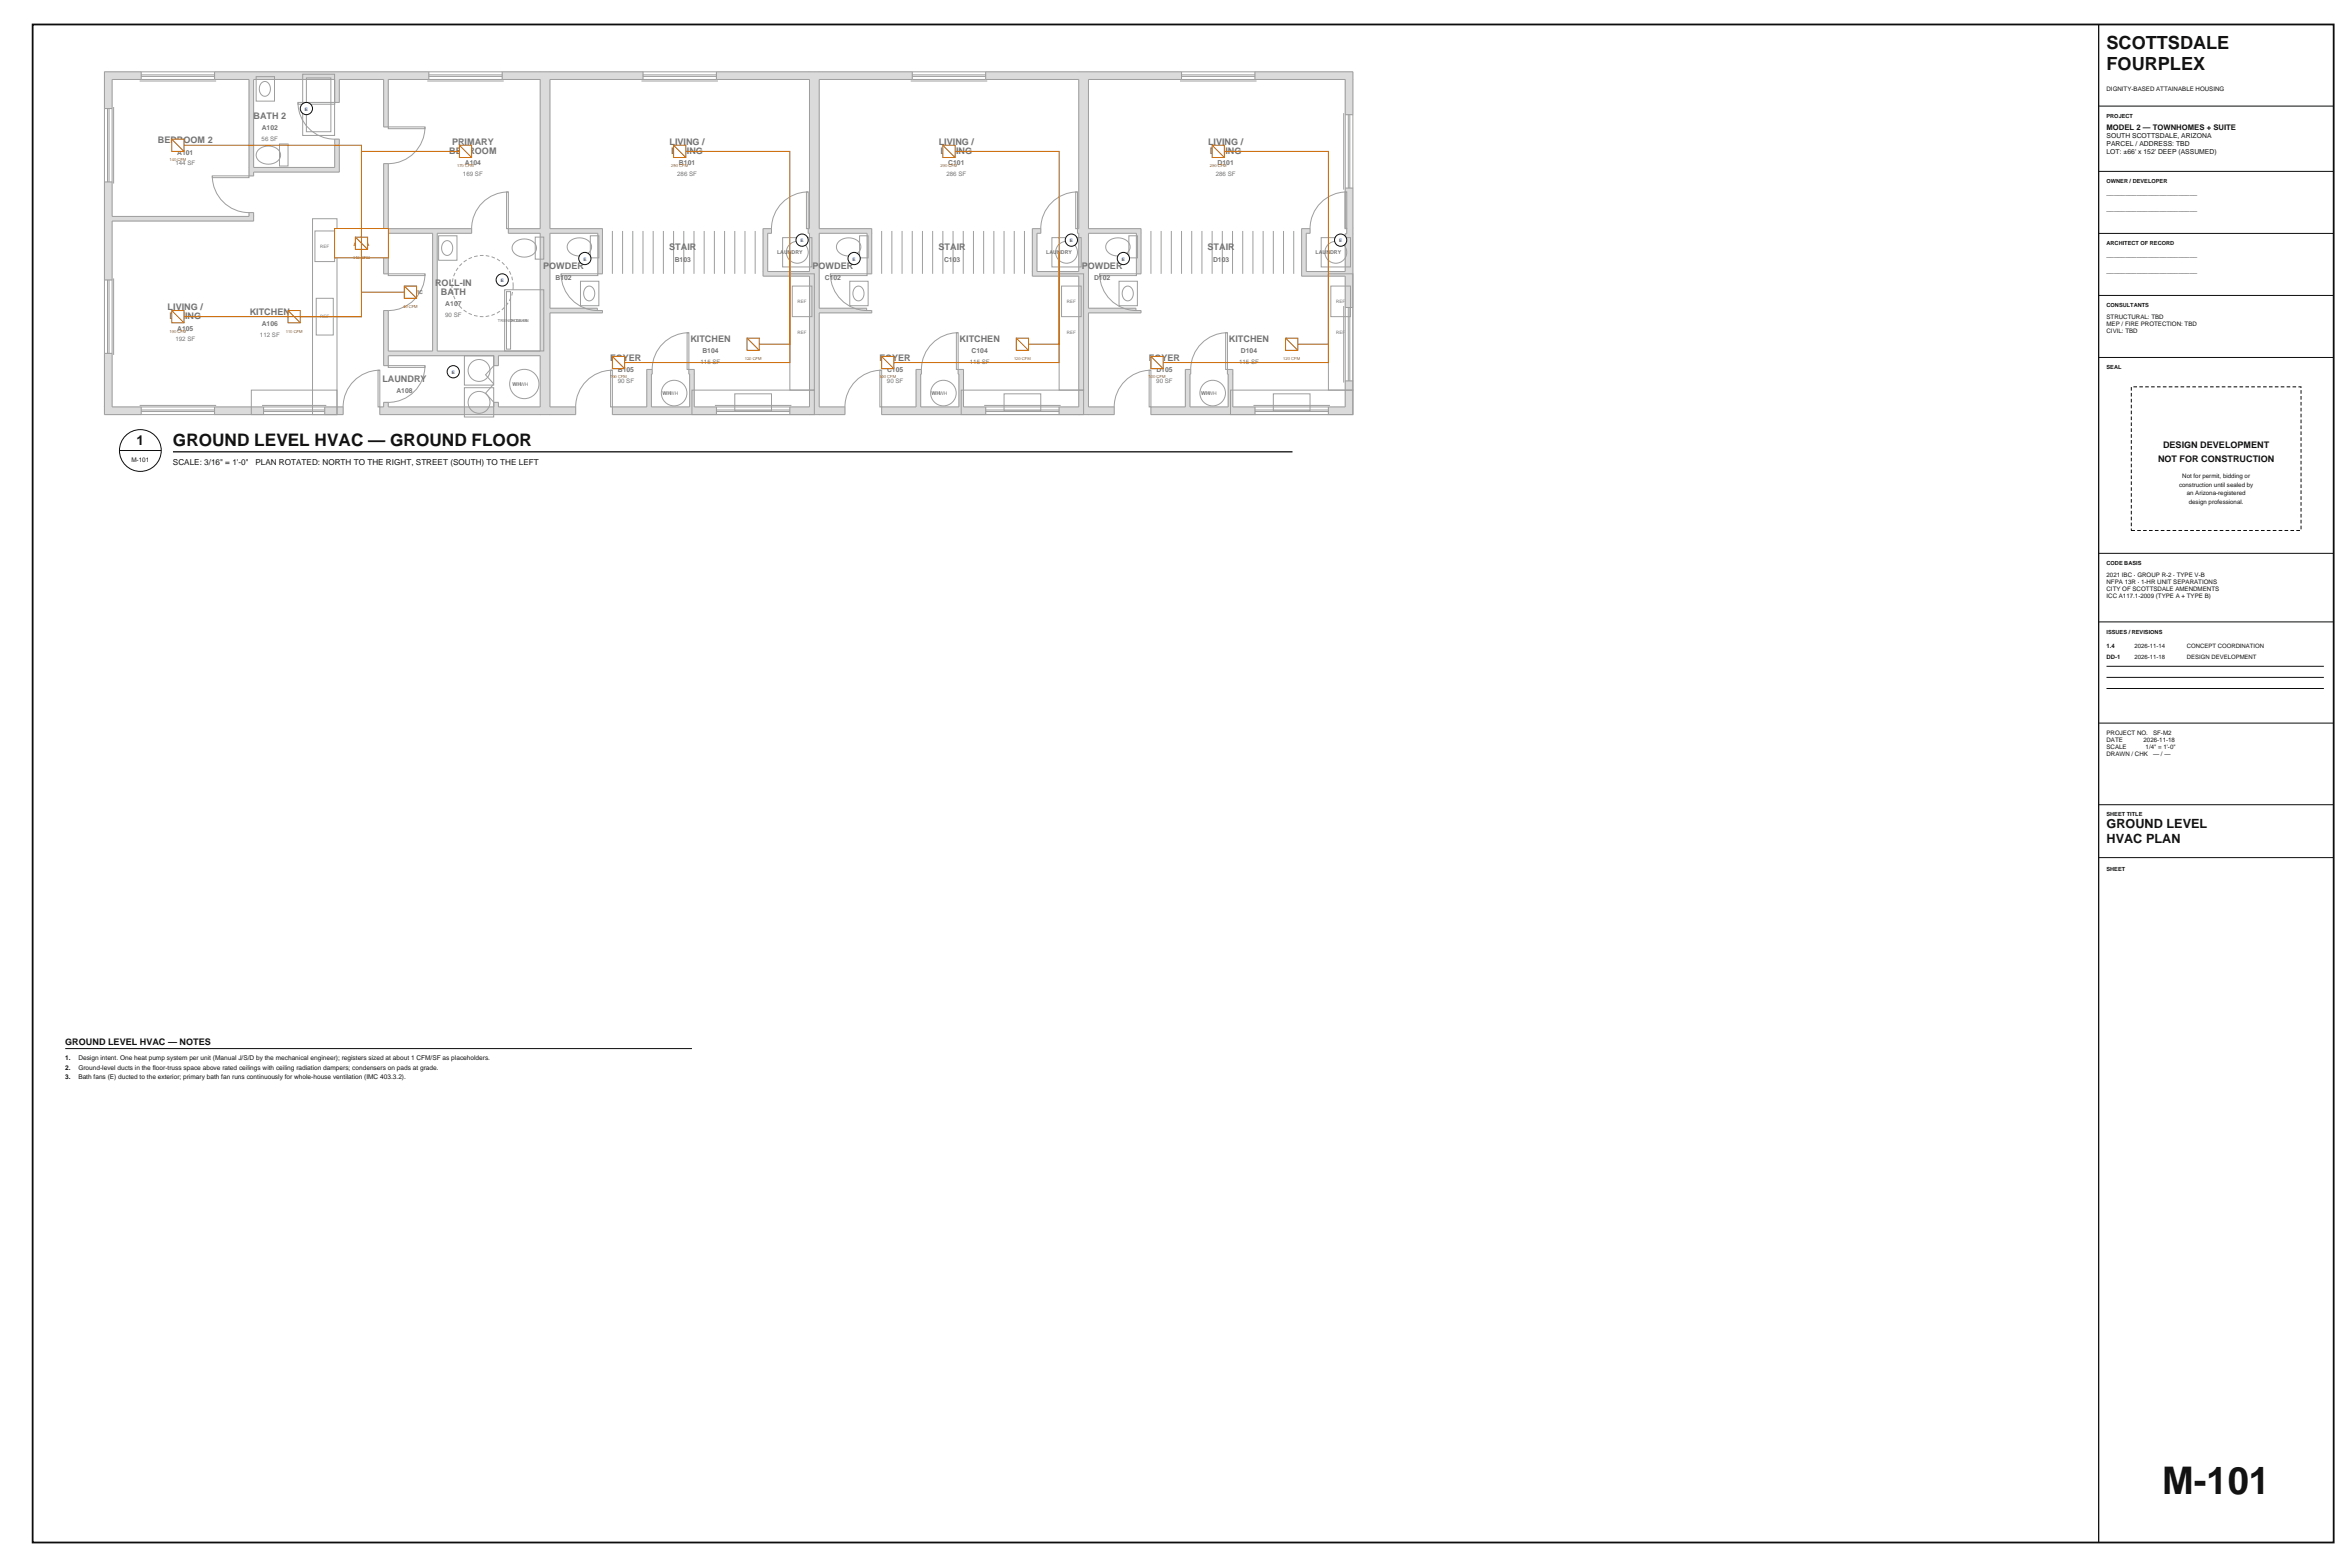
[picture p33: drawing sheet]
<svg xmlns="http://www.w3.org/2000/svg" width="914mm" height="610mm" viewBox="0 0 914 610" stroke-linecap="round" stroke-linejoin="round" font-family="sans-serif">
<defs><g id="words">
<text font-size="14.8" fill="#121212" x="841.3" y="581">M-101</text>
<g font-size="7.1" fill="#121212">
<text x="819.7" y="19">SCOTTSDALE</text>
<text x="819.7" y="27.1">FOURPLEX</text>
</g>
<text font-size="6.7" fill="#121212" x="67.3" y="173.5">GROUND LEVEL HVAC — GROUND FLOOR</text>
<text font-size="5.3" fill="#121212" x="53.1" y="173.2">1</text>
<g font-size="4.9" fill="#121212">
<text x="819.7" y="322.2">GROUND LEVEL</text>
<text x="819.7" y="327.9">HVAC PLAN</text>
</g>
<g font-size="3.5" fill="#737373">
<text x="98.6" y="46.2">BATH 2</text>
<text x="61.4" y="55.8">BEDROOM 2</text>
<text x="174.8" y="59.9">BEDROOM</text>
<text x="175.9" y="56.5">PRIMARY</text>
<text x="260.5" y="56.5">LIVING /</text>
<text x="261.2" y="59.9">DINING</text>
<text x="365.3" y="56.5">LIVING /</text>
<text x="366" y="59.9">DINING</text>
<text x="470.1" y="56.5">LIVING /</text>
<text x="470.7" y="59.9">DINING</text>
<text x="138.8" y="93.9">HALL</text>
<text x="260.4" y="97.4">STAIR</text>
<text x="365.2" y="97.4">STAIR</text>
<text x="469.9" y="97.4">STAIR</text>
<text x="211.4" y="104.5">POWDER</text>
<text x="316.1" y="104.5">POWDER</text>
<text x="420.9" y="104.5">POWDER</text>
<text x="169.3" y="111.3">ROLL-IN</text>
<text x="171.5" y="114.7">BATH</text>
<text x="65.2" y="120.8">LIVING /</text>
<text x="65.9" y="124.2">DINING</text>
<text x="97.2" y="122.4">KITCHEN</text>
<text x="268.6" y="133.1">KITCHEN</text>
<text x="373.4" y="133.1">KITCHEN</text>
<text x="478.2" y="133.1">KITCHEN</text>
<text x="237.5" y="140.3">FOYER</text>
<text x="342.2" y="140.3">FOYER</text>
<text x="447" y="140.3">FOYER</text>
<text x="148.8" y="148.6">LAUNDRY</text>
</g>
<g font-size="3.5" fill="#121212">
<text x="839.7" y="179.7">NOT FOR CONSTRUCTION</text>
<text x="841.7" y="174.1">DESIGN DEVELOPMENT</text>
<text x="25.4" y="406.4">GROUND LEVEL HVAC — NOTES</text>
</g>
<g font-size="3.2" fill="#121212">
<text x="67.3" y="180.8">SCALE: 3/16&quot; = 1'-0&quot;</text>
<text x="99.4" y="180.8">PLAN ROTATED: NORTH TO THE RIGHT, STREET (SOUTH) TO THE LEFT</text>
</g>
<text font-size="3" fill="#121212" x="819.7" y="50.4">MODEL 2 — TOWNHOMES + SUITE</text>
<g font-size="2.6" fill="#737373">
<text x="101.8" y="50.6">A102</text>
<text x="68.9" y="60.1">A101</text>
<text x="180.9" y="64.3">A104</text>
<text x="264.2" y="64.3">B101</text>
<text x="369" y="64.3">C101</text>
<text x="473.8" y="64.3">D101</text>
<text x="140.4" y="98.2">A103</text>
<text x="262.5" y="101.8">B103</text>
<text x="367.3" y="101.8">C103</text>
<text x="472" y="101.8">D103</text>
<text x="216.1" y="108.9">B102</text>
<text x="320.9" y="108.9">C102</text>
<text x="425.7" y="108.9">D102</text>
<text x="173.3" y="119.1">A107</text>
<text x="68.9" y="128.6">A105</text>
<text x="101.8" y="126.8">A106</text>
<text x="273.3" y="137.5">B104</text>
<text x="378.1" y="137.5">C104</text>
<text x="482.8" y="137.5">D104</text>
<text x="240.4" y="144.7">B105</text>
<text x="345.2" y="144.7">C105</text>
<text x="449.9" y="144.7">D105</text>
<text x="154.2" y="153">A108</text>
</g>
<g font-size="2.6" fill="#121212">
<text x="819.7" y="53.9">SOUTH SCOTTSDALE, ARIZONA</text>
<text x="819.7" y="56.9">PARCEL / ADDRESS: TBD</text>
<text x="819.7" y="60">LOT: ±66' x 152' DEEP (ASSUMED)</text>
<text x="819.7" y="75.8">________________________</text>
<text x="819.7" y="81.9">________________________</text>
<text x="819.7" y="99.9">________________________</text>
<text x="819.7" y="106">________________________</text>
</g>
<g font-size="2.5" fill="#121212">
<text x="51.1" y="179.6">M-101</text>
<text x="25.4" y="412.5">1.</text>
<text x="30.5" y="412.5">Design intent. One heat pump system per unit (Manual J/S/D by the mechanical engineer); registers sized at about 1 CFM/SF as placeholders.</text>
<text x="25.4" y="416.1">2.</text>
<text x="25.4" y="419.6">3.</text>
<text x="30.5" y="416.1">Ground-level ducts in the floor-truss space above rated ceilings with ceiling radiation dampers; condensers on pads at grade.</text>
<text x="30.5" y="419.6">Bath fans (E) ducted to the exterior; primary bath fan runs continuously for whole-house ventilation (IMC 403.3.2).</text>
</g>
<g font-size="2.4" fill="#121212">
<text x="819.7" y="35.2">DIGNITY-BASED ATTAINABLE HOUSING</text>
<text x="819.7" y="124.1">STRUCTURAL: TBD</text>
<text x="819.7" y="126.8">MEP / FIRE PROTECTION: TBD</text>
<text x="819.7" y="129.6">CIVIL: TBD</text>
<text x="847.9" y="189.4">construction until sealed by</text>
<text x="849.1" y="186.1">Not for permit, bidding or</text>
<text x="850.9" y="192.7">an Arizona-registered</text>
<text x="851.7" y="196">design professional.</text>
<text x="819.7" y="224.4">2021 IBC · GROUP R-2 · TYPE V-B</text>
<text x="819.7" y="227.2">NFPA 13R · 1-HR UNIT SEPARATIONS</text>
<text x="819.7" y="229.9">CITY OF SCOTTSDALE AMENDMENTS</text>
<text x="819.7" y="232.7">ICC A117.1-2009 (TYPE A + TYPE B)</text>
<text x="819.7" y="285.9">PROJECT NO.</text>
<text x="837.8" y="285.9">SF-M2</text>
<text x="819.7" y="288.6">DATE</text>
<text x="819.7" y="291.4">SCALE</text>
<text x="834.1" y="288.6">2026-11-18</text>
<text x="834.9" y="291.4">1/4&quot; = 1'-0&quot;</text>
<text x="819.7" y="294.2">DRAWN / CHK</text>
<text x="837.8" y="294.2">— / —</text>
</g>
<g font-size="2.4" fill="#737373">
<text x="101.8" y="54.7">56 SF</text>
<text x="68.2" y="64.3">144 SF</text>
<text x="180.2" y="68.4">169 SF</text>
<text x="263.5" y="68.4">286 SF</text>
<text x="368.3" y="68.4">286 SF</text>
<text x="473" y="68.4">286 SF</text>
<text x="173.2" y="123.2">90 SF</text>
<text x="101.1" y="130.9">112 SF</text>
<text x="68.2" y="132.7">192 SF</text>
<text x="272.6" y="141.6">115 SF</text>
<text x="377.4" y="141.6">115 SF</text>
<text x="482.1" y="141.6">115 SF</text>
<text x="240.4" y="148.8">90 SF</text>
<text x="345.1" y="148.8">90 SF</text>
<text x="449.9" y="148.8">90 SF</text>
</g>
<g font-size="2.3" fill="#121212">
<text x="819.7" y="252.1">1.4</text>
<text x="819.7" y="256.4">DD-1</text>
<text x="830.6" y="252.1">2026-11-14</text>
<text x="830.6" y="256.4">2026-11-18</text>
<text x="850.9" y="252.1">CONCEPT COORDINATION</text>
<text x="850.9" y="256.4">DESIGN DEVELOPMENT</text>
</g>
<g font-size="2.2" fill="#121212">
<text x="819.7" y="45.8">PROJECT</text>
<text x="819.7" y="71.2">OWNER / DEVELOPER</text>
<text x="819.7" y="95.4">ARCHITECT OF RECORD</text>
<text x="819.7" y="119.5">CONSULTANTS</text>
<text x="819.7" y="143.6">SEAL</text>
<text x="819.7" y="219.8">CODE BASIS</text>
<text x="819.7" y="246.5">ISSUES / REVISIONS</text>
<text x="819.7" y="317.6">SHEET TITLE</text>
<text x="819.7" y="338.7">SHEET</text>
</g>
<g font-size="2" fill="#737373">
<text x="302.3" y="98.9">LAUNDRY</text>
<text x="407.1" y="98.9">LAUNDRY</text>
<text x="511.9" y="98.9">LAUNDRY</text>
<text x="160.6" y="114.4">WIC</text>
<text x="199.4" y="150.1">WHWH</text>
<text x="257.8" y="153.7">WHWH</text>
<text x="362.5" y="153.7">WHWH</text>
<text x="467.3" y="153.7">WHWH</text>
</g>
<text font-size="1.9" fill="#c60" x="137.5" y="95.6">AHU-A</text>
<g font-size="1.8" fill="#0d40a6">
<text x="118.6" y="43.1">E</text>
<text x="311.5" y="94.3">E</text>
<text x="416.3" y="94.3">E</text>
<text x="521.1" y="94.3">E</text>
<text x="227" y="101.4">E</text>
<text x="331.8" y="101.4">E</text>
<text x="436.5" y="101.4">E</text>
<text x="194.8" y="109.8">E</text>
<text x="175.8" y="145.5">E</text>
</g>
<g font-size="1.8" fill="#737373">
<text x="124.6" y="96.4">REF</text>
<text x="310.3" y="117.9">REF</text>
<text x="415.1" y="117.9">REF</text>
<text x="519.9" y="117.9">REF</text>
<text x="124.6" y="123.8">REF</text>
<text x="310.3" y="129.8">REF</text>
<text x="415.1" y="129.8">REF</text>
<text x="519.9" y="129.8">REF</text>
</g>
<g font-size="1.6" fill="#c60">
<text x="66" y="62.7">140 CFM</text>
<text x="177.9" y="65.1">170 CFM</text>
<text x="261.2" y="65.1">290 CFM</text>
<text x="366" y="65.1">290 CFM</text>
<text x="470.8" y="65.1">290 CFM</text>
<text x="137.4" y="100.8">110 CFM</text>
<text x="156.9" y="119.9">40 CFM</text>
<text x="66" y="129.4">190 CFM</text>
<text x="111.2" y="129.4">110 CFM</text>
<text x="289.8" y="140.1">120 CFM</text>
<text x="394.6" y="140.1">120 CFM</text>
<text x="499.3" y="140.1">120 CFM</text>
<text x="237.4" y="147.2">100 CFM</text>
<text x="342.2" y="147.2">100 CFM</text>
<text x="447" y="147.2">100 CFM</text>
</g>
<g font-size="1.6" fill="#737373">
<text x="193.8" y="125.2">TRENCH DRAIN</text>
<text x="198.9" y="125.2">ROLL-IN</text>
</g>
</g></defs>
<g fill="#dbdbdb" stroke="#dbdbdb" stroke-width=".39">
<path d="M40.6 27.9h14.3v3h-14.3z" fill-rule="evenodd"/>
<path d="M83.5 27.9h83.3v3h-83.3z" fill-rule="evenodd"/>
<path d="M195.4 27.9h14.8v3h-14.8z" fill-rule="evenodd"/>
<path d="M214 27.9h36.2v3h-36.2z" fill-rule="evenodd"/>
<path d="M278.8 27.9h36.2v3h-36.2z" fill-rule="evenodd"/>
<path d="M318.8 27.9h36.2v3h-36.2z" fill-rule="evenodd"/>
<path d="M383.5 27.9h36.3v3h-36.3z" fill-rule="evenodd"/>
<path d="M423.5 27.9h36.2v3h-36.2z" fill-rule="evenodd"/>
<path d="M488.3 27.9h38.1v3h-38.1z" fill-rule="evenodd"/>
<path d="M40.6 30.9h3v11.3h-3z" fill-rule="evenodd"/>
<path d="M523.4 30.9h3v13.7h-3z" fill-rule="evenodd"/>
<path d="M523.4 73.2h3v15.6h-3z" fill-rule="evenodd"/>
<path d="M524 88.8h2.4v2.1h-2.4z" fill-rule="evenodd"/>
<path d="M40.6 70.8h3v38.1h-3z" fill-rule="evenodd"/>
<path d="M523.4 90.9h3v28.7h-3z" fill-rule="evenodd"/>
<path d="M40.6 137.5h3v20.8h-3z" fill-rule="evenodd"/>
<path d="M523.4 148.2h3v10.1h-3z" fill-rule="evenodd"/>
<path d="M40.6 158.3h14.3v3h-14.3z" fill-rule="evenodd"/>
<path d="M83.5 158.3h19.1v3h-19.1z" fill-rule="evenodd"/>
<path d="M126.4 158.3h7.1v3h-7.1z" fill-rule="evenodd"/>
<path d="M147.8 158.3h62.4v3h-62.4z" fill-rule="evenodd"/>
<path d="M214 158.3h10v3h-10z" fill-rule="evenodd"/>
<path d="M238.3 158.3h40.5v3h-40.5z" fill-rule="evenodd"/>
<path d="M307.3 158.3h7.7v3h-7.7z" fill-rule="evenodd"/>
<path d="M318.8 158.3h10v3h-10z" fill-rule="evenodd"/>
<path d="M343.1 158.3h40.4v3h-40.4z" fill-rule="evenodd"/>
<path d="M412.1 158.3h7.7v3h-7.7z" fill-rule="evenodd"/>
<path d="M423.5 158.3h10v3h-10z" fill-rule="evenodd"/>
<path d="M447.8 158.3h40.5v3h-40.5z" fill-rule="evenodd"/>
<path d="M516.9 158.3h9.5v3h-9.5z" fill-rule="evenodd"/>
<path d="M210.2 27.9h3.8v133.4h-3.8z" fill-rule="evenodd"/>
<path d="M315 27.9h3.8v133.4h-3.8z" fill-rule="evenodd"/>
<path d="M419.8 27.9h3.7v133.4h-3.7z" fill-rule="evenodd"/>
<path d="M130.2 30.9h1.8v8.9h-1.8z" fill-rule="evenodd"/>
<path d="M149.3 30.9h1.8v18.5h-1.8z" fill-rule="evenodd"/>
<path d="M96.9 30.9h1.8v34.2h-1.8z" fill-rule="evenodd"/>
<path d="M130.2 54.1h1.8v11h-1.8z" fill-rule="evenodd"/>
<path d="M96.9 65.1h35.1v1.8h-35.1z" fill-rule="evenodd"/>
<path d="M96.9 66.9h1.8v1.5h-1.8z" fill-rule="evenodd"/>
<path d="M96.9 82.7h1.8v1.5h-1.8z" fill-rule="evenodd"/>
<path d="M43.6 84.2h55.1v1.8h-55.1z" fill-rule="evenodd"/>
<path d="M149.3 63.7h1.8v25.3h-1.8z" fill-rule="evenodd"/>
<path d="M149.3 89h34.2v1.7h-34.2z" fill-rule="evenodd"/>
<path d="M197.8 89h12.4v1.7h-12.4z" fill-rule="evenodd"/>
<path d="M214 89h20.4v1.7h-20.4z" fill-rule="evenodd"/>
<path d="M296.9 89h3.3v1.7h-3.3z" fill-rule="evenodd"/>
<path d="M314.5 89h.5v1.7h-.5z" fill-rule="evenodd"/>
<path d="M318.8 89h20.4v1.7h-20.4z" fill-rule="evenodd"/>
<path d="M401.7 89h3.3v1.7h-3.3z" fill-rule="evenodd"/>
<path d="M419.3 89h.5v1.7h-.5z" fill-rule="evenodd"/>
<path d="M423.5 89h20.5v1.7h-20.5z" fill-rule="evenodd"/>
<path d="M506.5 89h3.2v1.7h-3.2z" fill-rule="evenodd"/>
<path d="M296.9 90.7h1.8v14.9h-1.8z" fill-rule="evenodd"/>
<path d="M401.7 90.7h1.8v14.9h-1.8z" fill-rule="evenodd"/>
<path d="M506.5 90.7h1.8v14.9h-1.8z" fill-rule="evenodd"/>
<path d="M149.3 90.7h1.8v15.8h-1.8z" fill-rule="evenodd"/>
<path d="M232.6 90.7h1.8v15.8h-1.8z" fill-rule="evenodd"/>
<path d="M337.4 90.7h1.8v15.8h-1.8z" fill-rule="evenodd"/>
<path d="M442.2 90.7h1.8v15.8h-1.8z" fill-rule="evenodd"/>
<path d="M296.9 105.6h18.1v1.8h-18.1z" fill-rule="evenodd"/>
<path d="M401.7 105.6h18.1v1.8h-18.1z" fill-rule="evenodd"/>
<path d="M506.5 105.6h16.9v1.8h-16.9z" fill-rule="evenodd"/>
<path d="M214 119.9h18.4v.9h-18.4z" fill-rule="evenodd"/>
<path d="M318.8 119.9h18.4v.9h-18.4z" fill-rule="evenodd"/>
<path d="M423.5 119.9h18.5v.9h-18.5z" fill-rule="evenodd"/>
<path d="M214 120.8h20.4v.9h-20.4z" fill-rule="evenodd"/>
<path d="M318.8 120.8h20.4v.9h-20.4z" fill-rule="evenodd"/>
<path d="M423.5 120.8h20.5v.9h-20.5z" fill-rule="evenodd"/>
<path d="M168.3 90.7h1.8v45.9h-1.8z" fill-rule="evenodd"/>
<path d="M149.3 120.8h1.8v15.8h-1.8z" fill-rule="evenodd"/>
<path d="M149.3 136.6h60.9v1.8h-60.9z" fill-rule="evenodd"/>
<path d="M149.3 138.4h1.8v3.8h-1.8z" fill-rule="evenodd"/>
<path d="M192.1 138.4h1.8v3.8h-1.8z" fill-rule="evenodd"/>
<path d="M251.7 143.7h2.1v1.8h-2.1z" fill-rule="evenodd"/>
<path d="M268 143.7h2.1v1.8h-2.1z" fill-rule="evenodd"/>
<path d="M356.5 143.7h2v1.8h-2z" fill-rule="evenodd"/>
<path d="M372.8 143.7h2.1v1.8h-2.1z" fill-rule="evenodd"/>
<path d="M461.2 143.7h2.1v1.8h-2.1z" fill-rule="evenodd"/>
<path d="M477.6 143.7h2.1v1.8h-2.1z" fill-rule="evenodd"/>
<path d="M251.7 145.5h1.8v12.8h-1.8z" fill-rule="evenodd"/>
<path d="M268.3 145.5h1.8v12.8h-1.8z" fill-rule="evenodd"/>
<path d="M356.5 145.5h1.7v12.8h-1.7z" fill-rule="evenodd"/>
<path d="M373.1 145.5h1.8v12.8h-1.8z" fill-rule="evenodd"/>
<path d="M461.2 145.5h1.8v12.8h-1.8z" fill-rule="evenodd"/>
<path d="M477.9 145.5h1.8v12.8h-1.8z" fill-rule="evenodd"/>
<path d="M149.3 156.5h1.8v1.8h-1.8z" fill-rule="evenodd"/>
<path d="M192.1 156.5h1.8v1.8h-1.8z" fill-rule="evenodd"/>
</g>
<g fill="none" stroke="#9e9e9e" stroke-width=".39">
<path d="M54.3 31.5h29.8M54.9 27.9v3M54.9 29.1h28.6M54.9 29.7h28.6M83.5 27.9v3M99.7 29.8h7.1v9.5h-7.1zM101.7 32.4a2.07 2.07 0 0 1 2.3-.4 2.07 2.07 0 0 1 1.2 2.1 2.37 2.37 0 0 1-.6 2.6 2.37 2.37 0 0 1-2.6 .4 3.5 3.5 0 0 1-.3-4.7zM115.9 39.8h14.3v.7h-14.3zM115.9 39.8a14.3 14.3 0 0 0 14.3 14.3M117.8 28.9h12.4v23.8h-12.4zM119.2 30.3h9.5v20.9h-9.5zM166.3 31.5h29.7"/>
<path d="M166.8 27.9v3M166.8 29.1h28.6M166.8 29.7h28.6M195.4 27.9v3M249.6 31.5h29.8M250.2 27.9v3M250.2 29.1h28.6M250.2 29.7h28.6M278.8 27.9v3M354.4 31.5h29.7M355 27.9v3M355 29.1h28.5"/>
<path d="M355 29.7h28.5M383.5 27.9v3M459.1 31.5h29.8M459.7 27.9v3M459.7 29.1h28.6M459.7 29.7h28.6M488.3 27.9v3M40.6 42.2h3M41.8 42.2v28.6M42.4 42.2v28.6M44.2 41.6v29.8M100.8 58.1a5.4 5.4 0 0 1 8.3 1.6 4 4 0 0 1-4.7 4.2 3.9 3.9 0 0 1-4.4-4.8z"/>
<path d="M108.8 56h3.3v8.6h-3.3zM130.2 54.1h1.8v12.8h-33.3v1.5h-1.8v-37.5h-53.3v53.3h53.3v-1.5M130.2 54.1v11h-31.5v-34.2h31.5v8.9h1.8v-8.9h17.3v18.5h1.8v-18.5h59.1v58.1h-12.4v1.7h12.4v45.9h-40.1v-45.9h13.4v-1.7M151.1 49.4h14.3v.7h-14.3zM165.4 49.4a14.3 14.3 0 0 1-14.3 14.3M522.8 44v29.8M523.4 44.6h3M524.6 44.6v28.6M525.2 44.6v28.6M40.6 70.8h3M82.6 68.4a14.3 14.3 0 0 0 14.3 14.3M82.6 68.4h14.3v.7h-14.3z"/>
<path d="M151.1 63.7h-1.8v42.8h1.8v-15.8h17.2v45.9h-17.2v-15.8M151.1 63.7v25.3h32.4M197.1 74.7h.7v14.3h-.7zM197.8 74.7a14.3 14.3 0 0 0-14.3 14.3M313.8 74.7h.7v14.3h-.7zM314.5 74.7a14.3 14.3 0 0 0-14.3 14.3M418.6 74.7h.7v14.3h-.7zM419.3 74.7a14.3 14.3 0 0 0-14.3 14.3M523.3 74.7h.7v14.3h-.7zM523.4 73.2h3M524 74.7a14.3 14.3 0 0 0-14.3 14.3M96.9 82.7h1.8v3.3h-55.1v72.3h89.9"/>
<path d="M121.6 85.1h9.5v76.2h-9.5zM122.5 89.9h7.7v11.9h-7.7zM170.7 91.7h7.1v9.6h-7.1zM172.6 94.3a2.07 2.07 0 0 1 2.4-.4 2.07 2.07 0 0 1 1.1 2.1 2.37 2.37 0 0 1-.6 2.6 2.37 2.37 0 0 1-2.6 .4 3.5 3.5 0 0 1-.3-4.7zM200.4 94.2a5.4 5.4 0 0 1 8.3 1.7 4 4 0 0 1-4.7 4.1 3.9 3.9 0 0 1-4.5-4.7zM208.3 92.2h3.3v8.6h-3.3zM221.8 93.8a5.4 5.4 0 0 1 8.3 1.6 4 4 0 0 1-4.7 4.2 3.9 3.9 0 0 1-4.4-4.8zM229.7 91.7h3.3v8.6h-3.3zM238.3 89.9v16.6M242.3 89.9v16.6M246.2 89.9v16.6M250.2 89.9v16.6"/>
<path d="M254.2 89.9v16.6M258.1 89.9v16.6M262.1 89.9v16.6M266.1 89.9v16.6M270 89.9v16.6M274 89.9v16.6M278 89.9v16.6M281.9 89.9v16.6M285.9 89.9v16.6M289.9 89.9v16.6M293.8 89.9v16.6M300.2 89v1.7h-1.5v14.9h16.3v-14.9h-.5v-1.7h.5v-58.1h-101v58.1h20.4v17.5h-1.8v-15.8h-18.6v29.2h18.4v.9h2v.9h-20.4v36.6h10"/>
<path d="M300.2 89h-3.3v18.4h18.1v50.9h-44.9v-14.6h-2.1v1.8h.3v12.8h-14.8v-12.8h.3v-1.8M304.5 92.4h11.4v11.4h-11.4zM326.6 93.8a5.4 5.4 0 0 1 8.3 1.6 4 4 0 0 1-4.7 4.2 3.9 3.9 0 0 1-4.5-4.8zM334.5 91.7h3.3v8.6h-3.3zM343.1 89.9v16.6M347 89.9v16.6M351 89.9v16.6M355 89.9v16.6M358.9 89.9v16.6M362.9 89.9v16.6M366.9 89.9v16.6M370.8 89.9v16.6"/>
<path d="M374.8 89.9v16.6M378.8 89.9v16.6M382.7 89.9v16.6M386.7 89.9v16.6M390.7 89.9v16.6M394.7 89.9v16.6M398.6 89.9v16.6M405 89v1.7h-1.5v14.9h16.3v-14.9h-.5v-1.7h.5v-58.1h-101v58.1h20.4v17.5h-1.8v-15.8h-18.6v29.2h18.4v.9h2v.9h-20.4v36.6h10M405 89h-3.3v18.4h18.1v50.9h-44.9v-14.6h-2.1v1.8h.3v12.8h-14.9v-12.8h.3v-1.8M409.3 92.4h11.4v11.4h-11.4zM431.3 93.8a5.4 5.4 0 0 1 8.4 1.6 4 4 0 0 1-4.7 4.2 3.9 3.9 0 0 1-4.5-4.8zM439.2 91.7h3.4v8.6h-3.4z"/>
<path d="M447.8 89.9v16.6M451.8 89.9v16.6M455.8 89.9v16.6M459.7 89.9v16.6M463.7 89.9v16.6M467.7 89.9v16.6M471.6 89.9v16.6M475.6 89.9v16.6M479.6 89.9v16.6M483.6 89.9v16.6M487.5 89.9v16.6M491.5 89.9v16.6"/>
<path d="M495.5 89.9v16.6M499.4 89.9v16.6M503.4 89.9v16.6M509.7 89v1.7h-1.4v14.9h15.1v-14.7h.6v-2.1h-.6v-57.9h-99.9v58.1h20.5v17.5h-1.8v-15.8h-18.7v29.2h18.5v.9h2v.9h-20.5v36.6h10M509.7 89h-3.2v18.4h16.9v50.9h-43.7v-14.6h-2.1v1.8h.3v12.8h-14.9v-12.8h.3v-1.8M514.1 92.4h11.4v11.4h-11.4zM40.6 108.9h3M41.8 108.9v28.6M42.4 108.9v28.6M44.2 108.3v29.8M123 116h6.7v14.3h-6.7zM151.1 106.5h14.3v.7h-14.3z"/>
<path d="M165.4 106.5a14.3 14.3 0 0 1-14.3 14.3M196.4 112.7h15.2v23.8h-15.2zM197.1 113.5h1.6v22.3h-1.6zM218.3 106.5h14.3v.7h-14.3zM218.3 106.5a14.3 14.3 0 0 0 14.3 14.3M225.9 109.4h7.1v9.5h-7.1zM227.9 112a2.07 2.07 0 0 1 2.3-.4 2.07 2.07 0 0 1 1.2 2.1 2.37 2.37 0 0 1-.6 2.6 2.37 2.37 0 0 1-2.6 .4 3.5 3.5 0 0 1-.3-4.7zM307.3 106.5h9.6v45.3h-9.6zM308.3 111.3h7.6v11.9h-7.6zM323.1 106.5h14.3v.7h-14.3zM323.1 106.5a14.3 14.3 0 0 0 14.3 14.3M330.6 109.4h7.2v9.5h-7.2z"/>
<path d="M332.6 112a2.07 2.07 0 0 1 2.4-.4 2.07 2.07 0 0 1 1.2 2.1 2.37 2.37 0 0 1-.6 2.6 2.37 2.37 0 0 1-2.6 .4 3.5 3.5 0 0 1-.4-4.7zM412.1 106.5h9.5v45.3h-9.5zM413.1 111.3h7.6v11.9h-7.6zM427.9 106.5h14.3v.7h-14.3zM427.9 106.5a14.3 14.3 0 0 0 14.3 14.3M435.4 109.4h7.2v9.5h-7.2zM437.4 112a2.07 2.07 0 0 1 2.4-.4 2.07 2.07 0 0 1 1.1 2.1 2.37 2.37 0 0 1-.5 2.6 2.37 2.37 0 0 1-2.7 .4 3.5 3.5 0 0 1-.3-4.7zM516.9 106.5h9.5v45.3h-9.5zM517.8 111.3h7.7v11.9h-7.7zM522.8 119.1v29.7M523.4 119.6h3M524.6 119.7v28.5"/>
<path d="M525.2 119.7v28.5M40.6 137.5h3M151.1 120.8h-1.8v21.4h1.8v-3.8h41v3.8M180.7 138.4h11.4v11.4h-11.4zM267.4 129.4h.6v14.3h-.6zM268 129.4a14.3 14.3 0 0 0-14.2 14.3M372.1 129.4h.7v14.3h-.7zM372.8 129.4a14.3 14.3 0 0 0-14.3 14.3M476.9 129.4h.7v14.3h-.7zM477.6 129.4a14.3 14.3 0 0 0-14.3 14.3M54.3 157.7h29.8M54.9 158.3v3"/>
<path d="M54.9 159.5h28.6M83.5 158.3v3M97.8 151.8h33.3v9.5h-33.3zM102 157.7h25M102.6 158.3v3M102.6 159.5h23.8M126.4 158.3v3M147.1 144h.7v14.3h-.7zM147.8 144a14.3 14.3 0 0 0-14.3 14.3M151.1 142.2h14.3v.7h-14.3zM151.1 156.5h-1.8v1.8h-1.5v3h76.2v-3M151.1 156.5v1.8h41v-1.8"/>
<path d="M165.4 142.2a14.3 14.3 0 0 1-14.3 14.3M180.7 150.8h11.4v11.4h-11.4zM192.1 142.2l-3.2 3.6 3.2 3.6-3.2 3.6 3.2 3.5M192.1 142.2h1.8v-3.8h16.3v19.9h-16.3v-1.8h-1.8M237.6 144h.7v14.3h-.7zM238.3 144a14.3 14.3 0 0 0-14.3 14.3M253.8 143.7h-2.1v14.6h-13.4v3h90.5v-3M269.2 151.8h47.7v9.5h-47.7zM278.2 157.7h29.7M278.8 158.3v3M278.8 159.5h28.5M285.9 153.2h14.3v6.6h-14.3z"/>
<path d="M307.3 158.3v3M342.4 144h.7v14.3h-.7zM343.1 144a14.3 14.3 0 0 0-14.3 14.3M358.5 143.7h-2v14.6h-13.4v3h90.4v-3M374 151.8h47.6v9.5h-47.6zM382.9 157.7h29.8M383.5 158.3v3M383.5 159.5h28.6M390.7 153.2h14.3v6.6h-14.3zM412.1 158.3v3M447.1 144h.7v14.3h-.7zM447.8 144a14.3 14.3 0 0 0-14.3 14.3"/>
<path d="M463.3 143.7h-2.1v14.6h-13.4v3h78.6v-133.4h-485.8v133.4h92.9v-3M478.8 151.8h47.6v9.5h-47.6zM487.7 157.7h29.8M488.3 158.3v3M488.3 159.5h28.6M495.5 153.2h14.2v6.6h-14.2zM516.9 158.3v3M523.4 148.2h3M54.9 160.1h28.6M102.6 160.1h23.8M278.8 160.1h28.5M383.5 160.1h28.6"/>
<path d="M488.3 160.1h28.6"/>
<circle cx="310.2" cy="98.1" r="4.3"/>
<circle cx="415" cy="98.1" r="4.3"/>
<circle cx="519.8" cy="98.1" r="4.3"/>
<circle cx="186.4" cy="144.1" r="4.3"/>
<circle cx="186.4" cy="156.5" r="4.3"/>
<circle cx="204" cy="149.4" r="5.7"/>
<circle cx="262.3" cy="152.9" r="5"/>
<circle cx="367.1" cy="152.9" r="5"/>
<circle cx="471.9" cy="152.9" r="5"/>
</g>
<path d="M199.7 111.3a11.9 11.9 0 0 0-17.5-10.5 11.9 11.9 0 0 0-1.2 20.3 11.9 11.9 0 0 0 18.6-8.4l.1-1.4" fill="none" stroke="#9e9e9e" stroke-width=".39" stroke-dasharray="1.4 .9" stroke-linecap="butt"/>
<path d="M130.2 88.9h20.9v11.4h-20.9z" fill-rule="evenodd" fill="#fff" stroke="#c60" stroke-width=".39"/>
<path d="M181.1 58.9h-40.4v35.7" fill="none" stroke="#c60" stroke-width=".39"/>
<path d="M178.8 56.5h4.7v4.8h-4.7z" fill-rule="evenodd" fill="#fff" stroke="#c60" stroke-width=".39"/>
<path d="M178.8 56.5l4.7 4.8M140.7 94.6v19.1h19" fill="none" stroke="#c60" stroke-width=".39"/>
<path d="M157.3 111.3h4.8v4.7h-4.8z" fill-rule="evenodd" fill="#fff" stroke="#c60" stroke-width=".39"/>
<path d="M140.7 94.6h.1M157.3 111.3l4.8 4.7" fill="none" stroke="#c60" stroke-width=".39"/>
<path d="M138.3 92.2h4.7v4.8h-4.7z" fill-rule="evenodd" fill="#fff" stroke="#c60" stroke-width=".39"/>
<path d="M138.3 92.2l4.7 4.8M140.7 94.6v28.6h-26.2" fill="none" stroke="#c60" stroke-width=".39"/>
<path d="M112.1 120.8h4.7v4.8h-4.7z" fill-rule="evenodd" fill="#fff" stroke="#c60" stroke-width=".39"/>
<path d="M69.2 56.5h71.5v38.1M112.1 120.8l4.7 4.8" fill="none" stroke="#c60" stroke-width=".39"/>
<path d="M66.8 54.1h4.8v4.8h-4.8z" fill-rule="evenodd" fill="#fff" stroke="#c60" stroke-width=".39"/>
<path d="M66.8 54.1l4.8 4.8M140.7 94.6v28.6h-71.5" fill="none" stroke="#c60" stroke-width=".39"/>
<path d="M66.8 120.8h4.8v4.8h-4.8z" fill-rule="evenodd" fill="#fff" stroke="#c60" stroke-width=".39"/>
<path d="M66.8 120.8l4.8 4.8" fill="none" stroke="#c60" stroke-width=".39"/>
<g fill="#fff" stroke="#0d0d0d" stroke-width=".39">
<circle cx="195.4" cy="108.9" r="2.38"/>
<circle cx="176.4" cy="144.6" r="2.38"/>
<circle cx="119.2" cy="42.2" r="2.38"/>
</g>
<path d="M264.5 58.9h42.8v39.3" fill="none" stroke="#c60" stroke-width=".39"/>
<path d="M262.1 56.5h4.8v4.8h-4.8z" fill-rule="evenodd" fill="#fff" stroke="#c60" stroke-width=".39"/>
<path d="M262.1 56.5l4.8 4.8M307.3 98.2v35.7h-14.2" fill="none" stroke="#c60" stroke-width=".39"/>
<path d="M290.7 131.5h4.7v4.8h-4.7z" fill-rule="evenodd" fill="#fff" stroke="#c60" stroke-width=".39"/>
<path d="M307.3 98.2v42.8h-66.6M290.7 131.5l4.7 4.8" fill="none" stroke="#c60" stroke-width=".39"/>
<path d="M238.3 138.7h4.7v4.7h-4.7z" fill-rule="evenodd" fill="#fff" stroke="#c60" stroke-width=".39"/>
<path d="M238.3 138.7l4.7 4.7" fill="none" stroke="#c60" stroke-width=".39"/>
<g fill="#fff" stroke="#0d0d0d" stroke-width=".39">
<circle cx="312.1" cy="93.4" r="2.38"/>
<circle cx="227.6" cy="100.6" r="2.38"/>
</g>
<path d="M369.3 58.9h42.8v39.3" fill="none" stroke="#c60" stroke-width=".39"/>
<path d="M366.9 56.5h4.7v4.8h-4.7z" fill-rule="evenodd" fill="#fff" stroke="#c60" stroke-width=".39"/>
<path d="M366.9 56.5l4.7 4.8M412.1 98.2v35.7h-14.3" fill="none" stroke="#c60" stroke-width=".39"/>
<path d="M395.4 131.5h4.8v4.8h-4.8z" fill-rule="evenodd" fill="#fff" stroke="#c60" stroke-width=".39"/>
<path d="M412.1 98.2v42.8h-66.7M395.4 131.5l4.8 4.8" fill="none" stroke="#c60" stroke-width=".39"/>
<path d="M343.1 138.7h4.7v4.7h-4.7z" fill-rule="evenodd" fill="#fff" stroke="#c60" stroke-width=".39"/>
<path d="M343.1 138.7l4.7 4.7" fill="none" stroke="#c60" stroke-width=".39"/>
<g fill="#fff" stroke="#0d0d0d" stroke-width=".39">
<circle cx="416.9" cy="93.4" r="2.38"/>
<circle cx="332.3" cy="100.6" r="2.38"/>
</g>
<path d="M474 58.9h42.9v39.3" fill="none" stroke="#c60" stroke-width=".39"/>
<path d="M471.6 56.5h4.8v4.8h-4.8z" fill-rule="evenodd" fill="#fff" stroke="#c60" stroke-width=".39"/>
<path d="M471.6 56.5l4.8 4.8M516.9 98.2v35.7h-14.3" fill="none" stroke="#c60" stroke-width=".39"/>
<path d="M500.2 131.5h4.8v4.8h-4.8z" fill-rule="evenodd" fill="#fff" stroke="#c60" stroke-width=".39"/>
<path d="M516.9 98.2v42.8h-66.7M500.2 131.5l4.8 4.8" fill="none" stroke="#c60" stroke-width=".39"/>
<path d="M447.8 138.7h4.8v4.7h-4.8z" fill-rule="evenodd" fill="#fff" stroke="#c60" stroke-width=".39"/>
<path d="M447.8 138.7l4.8 4.7" fill="none" stroke="#c60" stroke-width=".39"/>
<g fill="#fff" stroke="#0d0d0d" stroke-width=".39">
<circle cx="521.7" cy="93.4" r="2.38"/>
<circle cx="437.1" cy="100.6" r="2.38"/>
<circle cx="54.6" cy="175.3" r="8.1"/>
</g>
<g fill="none" stroke="#0d0d0d" stroke-width=".39">
<path d="M816.6 41.3h91.4M816.6 66.7h91.4M816.6 90.8h91.4M816.6 114.9h91.4M816.6 139.1h91.4M46.5 175.3h16.2M816.6 215.3h91.4M816.6 241.9h91.4M819.7 259.2h84.5M819.7 263.5h84.5M819.7 267.8h84.5M816.6 281.3h91.4"/>
<path d="M816.6 313.1h91.4M816.6 333.6h91.4M25.4 407.9h243.8"/>
</g>
<path d="M816.6 9.5v590.6M67.3 175.8h435.6" fill="none" stroke="#0d0d0d" stroke-width=".5"/>
<path d="M12.7 9.5h895.3v590.6h-895.3z" fill="none" stroke="#0d0d0d" stroke-width=".7" stroke-linecap="butt"/>
<path d="M829.3 150.5h66v55.9h-66z" fill="none" stroke="#0d0d0d" stroke-width=".39" stroke-dasharray="1.4 .9" stroke-linecap="butt"/>
<use href="#words"/>
</svg>
